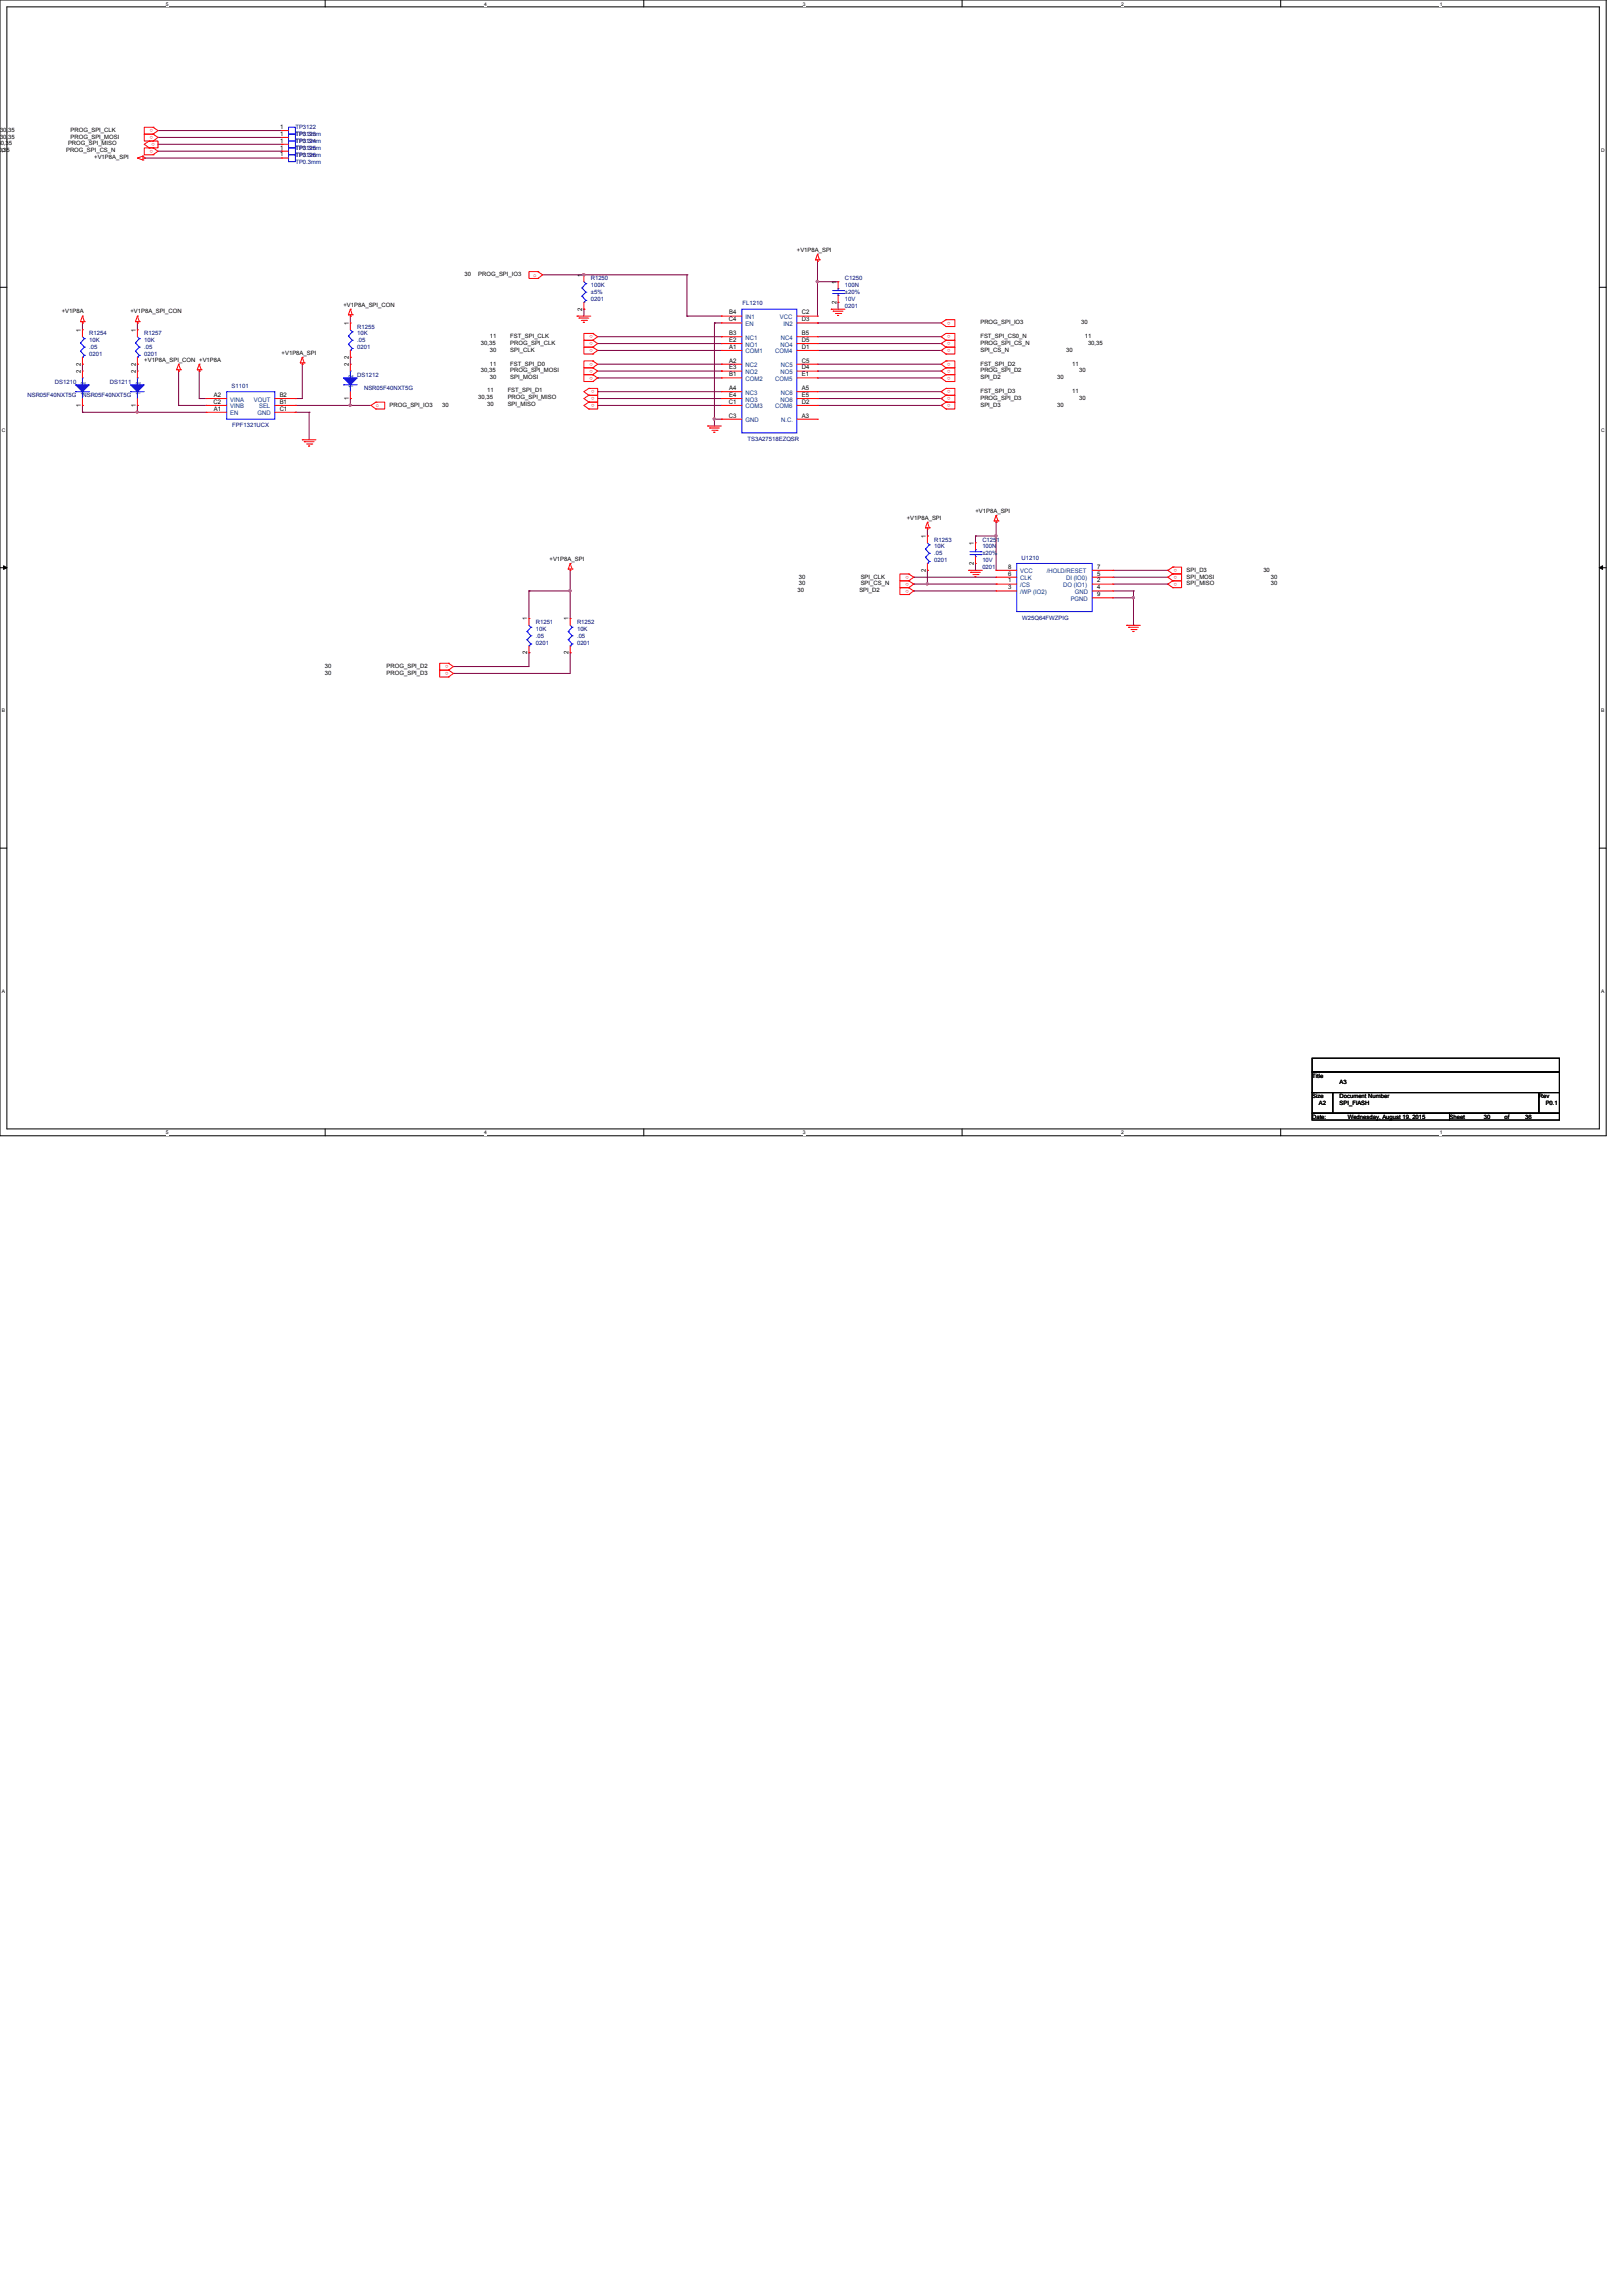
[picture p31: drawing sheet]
<svg xmlns="http://www.w3.org/2000/svg" width="210mm" height="297mm" viewBox="0 0 210 297" stroke-linecap="round" stroke-linejoin="round" font-family="sans-serif">
<defs><g id="words">
<g font-size=".8">
<text x="0" y="17.1">30,35</text>
<text x="0" y="17.9">30,35</text>
<text x="9.1" y="17.1">PROG_SPI_CLK</text>
<text x="9.1" y="17.9">PROG_SPI_MOSI</text>
<text x="36.2" y="17.6">1</text>
<text x="36.2" y="16.7">1</text>
<text x="-.6" y="19.7">30,35</text>
<text x="-.3" y="18.8">30,35</text>
<text x="8.6" y="19.7">PROG_SPI_CS_N</text>
<text x="8.8" y="18.8">PROG_SPI_MISO</text>
<text x="12.2" y="20.6">+V1P8A_SPI</text>
<text x="36.2" y="18.5">1</text>
<text x="36.2" y="19.3">1</text>
<text x="36.2" y="20.2">1</text>
<text x="60.1" y="35.7">30</text>
<text x="61.9" y="35.7">PROG_SPI_IO3</text>
<text x="75.4" y="35.8" transform="rotate(-90 75.4 35.8)">1</text>
<text x="103.1" y="32.6">+V1P8A_SPI</text>
<text x="8" y="40.6">+V1P8A</text>
<text x="16.9" y="40.6">+V1P8A_SPI_CON</text>
<text x="44.4" y="39.7">+V1P8A_SPI_CON</text>
<text x="75.4" y="40.2" transform="rotate(-90 75.4 40.2)">2</text>
<text x="94.3" y="41.6">C4</text>
<text x="94.4" y="40.7">B4</text>
<text x="103.8" y="41.6">D3</text>
<text x="103.8" y="40.7">C2</text>
<text x="108.2" y="39.3" transform="rotate(-90 108.2 39.3)">2</text>
<text x="108.2" y="36.7" transform="rotate(-90 108.2 36.7)">1</text>
<text x="126.9" y="42">PROG_SPI_IO3</text>
<text x="139.9" y="42">30</text>
<text x="10.5" y="47.3" transform="rotate(-90 10.5 47.3)">2</text>
<text x="10.5" y="42.9" transform="rotate(-90 10.5 42.9)">1</text>
<text x="17.6" y="47.3" transform="rotate(-90 17.6 47.3)">2</text>
<text x="17.6" y="42.9" transform="rotate(-90 17.6 42.9)">1</text>
<text x="18.7" y="46.8">+V1P8A_SPI_CON +V1P8A</text>
<text x="36.4" y="45.9">+V1P8A_SPI</text>
<text x="45.1" y="47.4" transform="rotate(-90 45.1 47.4)">2</text>
<text x="45.1" y="46.4" transform="rotate(-90 45.1 46.4)">2</text>
<text x="45.1" y="42" transform="rotate(-90 45.1 42)">1</text>
<text x="62.2" y="44.6">30,35</text>
<text x="63.4" y="45.5">30</text>
<text x="63.4" y="43.7">11</text>
<text x="63.4" y="47.3">11</text>
<text x="66" y="45.5">SPI_CLK</text>
<text x="66" y="43.7">FST_SPI_CLK</text>
<text x="66" y="44.6">PROG_SPI_CLK</text>
<text x="66" y="47.3">FST_SPI_D0</text>
<text x="94.4" y="43.3">B3</text>
<text x="94.4" y="46.9">A2</text>
<text x="94.4" y="44.2">E2</text>
<text x="94.4" y="47.8">E3</text>
<text x="94.4" y="45.1">A1</text>
<text x="103.8" y="43.3">B5</text>
<text x="103.8" y="46.9">C5</text>
<text x="103.8" y="44.2">D5</text>
<text x="103.8" y="47.8">D4</text>
<text x="103.8" y="45.1">D1</text>
<text x="126.9" y="45.5">SPI_CS_N</text>
<text x="126.9" y="43.7">FST_SPI_CS0_N</text>
<text x="126.9" y="44.6">PROG_SPI_CS_N</text>
<text x="126.9" y="47.3">FST_SPI_D2</text>
<text x="138" y="45.5">30</text>
<text x="138.8" y="47.3">11</text>
<text x="140.4" y="43.7">11</text>
<text x="140.8" y="44.6">30,35</text>
<text x="10.5" y="52.6" transform="rotate(-90 10.5 52.6)">1</text>
<text x="10.5" y="48.3" transform="rotate(-90 10.5 48.3)">2</text>
<text x="17.6" y="52.6" transform="rotate(-90 17.6 52.6)">1</text>
<text x="17.6" y="48.3" transform="rotate(-90 17.6 48.3)">2</text>
<text x="27.6" y="52.2">C2</text>
<text x="27.7" y="51.4">A2</text>
<text x="27.7" y="53.1">A1</text>
<text x="36.2" y="51.4">B2</text>
<text x="36.2" y="52.2">B1</text>
<text x="36.2" y="53.1">C1</text>
<text x="45.1" y="51.7" transform="rotate(-90 45.1 51.7)">1</text>
<text x="50.4" y="52.6">PROG_SPI_IO3</text>
<text x="57.2" y="52.6">30</text>
<text x="61.9" y="51.6">30,35</text>
<text x="62.2" y="48.2">30,35</text>
<text x="63" y="52.5">30</text>
<text x="63" y="50.8">11</text>
<text x="63.4" y="49.1">30</text>
<text x="65.7" y="52.5">SPI_MISO</text>
<text x="65.7" y="50.8">FST_SPI_D1</text>
<text x="65.7" y="51.6">PROG_SPI_MISO</text>
<text x="66" y="49.1">SPI_MOSI</text>
<text x="66" y="48.2">PROG_SPI_MOSI</text>
<text x="94.3" y="52.2">C1</text>
<text x="94.4" y="50.5">A4</text>
<text x="94.4" y="51.4">E4</text>
<text x="94.4" y="48.7">B1</text>
<text x="103.8" y="50.5">A5</text>
<text x="103.8" y="51.4">E5</text>
<text x="103.8" y="48.7">E1</text>
<text x="103.8" y="52.2">D2</text>
<text x="126.9" y="49.1">SPI_D2</text>
<text x="126.9" y="52.6">SPI_D3</text>
<text x="126.9" y="48.2">PROG_SPI_D2</text>
<text x="126.9" y="50.8">FST_SPI_D3</text>
<text x="126.9" y="51.7">PROG_SPI_D3</text>
<text x="136.8" y="49.1">30</text>
<text x="136.8" y="52.6">30</text>
<text x="138.8" y="50.8">11</text>
<text x="139.7" y="48.2">30</text>
<text x="139.7" y="51.7">30</text>
<text x="94.3" y="54">C3</text>
<text x="103.8" y="54">A3</text>
<text x="117.3" y="67.2">+V1P8A_SPI</text>
<text x="119.8" y="69.6" transform="rotate(-90 119.8 69.6)">1</text>
<text x="126" y="70.5" transform="rotate(-90 126 70.5)">1</text>
<text x="126.2" y="66.3">+V1P8A_SPI</text>
<text x="71.1" y="72.6">+V1P8A_SPI</text>
<text x="103.2" y="76.6">30</text>
<text x="103.4" y="74.8">30</text>
<text x="103.4" y="75.7">30</text>
<text x="111.2" y="76.6">SPI_D2</text>
<text x="111.4" y="74.8">SPI_CLK</text>
<text x="111.4" y="75.7">SPI_CS_N</text>
<text x="119.8" y="74" transform="rotate(-90 119.8 74)">2</text>
<text x="126" y="73.1" transform="rotate(-90 126 73.1)">2</text>
<text x="130.5" y="73.6">8</text>
<text x="130.5" y="74.5">6</text>
<text x="130.5" y="75.4">1</text>
<text x="130.5" y="76.2">3</text>
<text x="142" y="73.6">7</text>
<text x="142" y="74.5">5</text>
<text x="142" y="75.4">2</text>
<text x="142" y="76.2">4</text>
<text x="142" y="77.1">9</text>
<text x="153.5" y="74.8">SPI_MOSI</text>
<text x="153.5" y="75.7">SPI_MISO</text>
<text x="153.5" y="74">SPI_D3</text>
<text x="163.5" y="74">30</text>
<text x="164.5" y="74.8">30</text>
<text x="164.5" y="75.7">30</text>
<text x="68.2" y="80.3" transform="rotate(-90 68.2 80.3)">1</text>
<text x="73.6" y="80.3" transform="rotate(-90 73.6 80.3)">1</text>
<text x="42" y="86.4">30</text>
<text x="42" y="87.3">30</text>
<text x="50" y="86.4">PROG_SPI_D2</text>
<text x="50" y="87.3">PROG_SPI_D3</text>
<text x="68.2" y="84.6" transform="rotate(-90 68.2 84.6)">2</text>
<text x="73.6" y="84.6" transform="rotate(-90 73.6 84.6)">2</text>
<text x="169.8" y="139.4">Title</text>
<text x="169.8" y="142.1">Size</text>
<text x="170.7" y="143">A2</text>
<text x="173.4" y="142.1">Document Number</text>
<text x="173.4" y="143">SPI_FlASH</text>
<text x="173.4" y="140.3">A3</text>
<text x="199.1" y="142.1">Rev</text>
<text x="200" y="143">P0.1</text>
<text x="169.8" y="144.7">Date:</text>
<text x="174.4" y="144.7">Wednesday, August 19, 2015</text>
<text x="187.6" y="144.7">Sheet</text>
<text x="192" y="144.7">30</text>
<text x="194.7" y="144.7">of</text>
<text x="197.4" y="144.7">36</text>
</g>
<g font-size=".8" fill="#f00">
<text x="19.8" y="16.7" transform="rotate(-180 19.8 16.7)">o</text>
<text x="19.8" y="17.6" transform="rotate(-180 19.8 17.6)">o</text>
<text x="19.8" y="19.4" transform="rotate(-180 19.8 19.4)">o</text>
<text x="20" y="18.5" transform="rotate(-180 20 18.5)">o</text>
<text x="69" y="35.8">o</text>
<text x="123" y="41.6" transform="rotate(-180 123 41.6)">o</text>
<text x="76.7" y="45.2" transform="rotate(-180 76.7 45.2)">o</text>
<text x="76.7" y="43.4" transform="rotate(-180 76.7 43.4)">o</text>
<text x="76.7" y="44.3" transform="rotate(-180 76.7 44.3)">o</text>
<text x="76.7" y="46.9" transform="rotate(-180 76.7 46.9)">o</text>
<text x="76.7" y="47.8" transform="rotate(-180 76.7 47.8)">o</text>
<text x="123" y="45.2" transform="rotate(-180 123 45.2)">o</text>
<text x="123" y="43.4" transform="rotate(-180 123 43.4)">o</text>
<text x="123" y="44.3" transform="rotate(-180 123 44.3)">o</text>
<text x="123" y="46.9" transform="rotate(-180 123 46.9)">o</text>
<text x="123" y="47.8" transform="rotate(-180 123 47.8)">o</text>
<text x="48.6" y="52.7">o</text>
<text x="76.7" y="48.7" transform="rotate(-180 76.7 48.7)">o</text>
<text x="76.9" y="52.3" transform="rotate(-180 76.9 52.3)">o</text>
<text x="76.9" y="50.5" transform="rotate(-180 76.9 50.5)">o</text>
<text x="76.9" y="51.4" transform="rotate(-180 76.9 51.4)">o</text>
<text x="123" y="48.7" transform="rotate(-180 123 48.7)">o</text>
<text x="123" y="52.3" transform="rotate(-180 123 52.3)">o</text>
<text x="123" y="50.5" transform="rotate(-180 123 50.5)">o</text>
<text x="123" y="51.4" transform="rotate(-180 123 51.4)">o</text>
<text x="117.6" y="76.3" transform="rotate(-180 117.6 76.3)">o</text>
<text x="117.6" y="74.5" transform="rotate(-180 117.6 74.5)">o</text>
<text x="117.6" y="75.4" transform="rotate(-180 117.6 75.4)">o</text>
<text x="152.4" y="74.5" transform="rotate(-180 152.4 74.5)">o</text>
<text x="152.4" y="75.4" transform="rotate(-180 152.4 75.4)">o</text>
<text x="152.4" y="73.6" transform="rotate(-180 152.4 73.6)">o</text>
<text x="58" y="86.1" transform="rotate(-180 58 86.1)">o</text>
<text x="58" y="87" transform="rotate(-180 58 87)">o</text>
</g>
<g font-size=".8" fill="#000080">
<text x="38.2" y="17.6">TP3123</text>
<text x="38.2" y="16.7">TP3122</text>
<text x="38.2" y="17.6">TP0.3mm</text>
<text x="38.2" y="18.5">TP0.3mm</text>
<text x="38.2" y="18.5">TP3124</text>
<text x="38.2" y="19.4">TP0.3mm</text>
<text x="38.2" y="19.4">TP3125</text>
<text x="38.2" y="20.3">TP0.3mm</text>
<text x="38.2" y="20.3">TP3126</text>
<text x="38.2" y="21.2">TP0.3mm</text>
<text x="76.5" y="36.3">R1250</text>
<text x="76.5" y="37.2">100K</text>
<text x="76.5" y="38.1">±5%</text>
<text x="76.5" y="38.9">0201</text>
<text x="96.1" y="39.5">FL1210</text>
<text x="109.3" y="36.3">C1250</text>
<text x="109.3" y="37.2">100N</text>
<text x="109.3" y="39.8">0201</text>
<text x="109.3" y="38.9">10V</text>
<text x="109.3" y="38.1">±20%</text>
<text x="11.6" y="43.4">R1254</text>
<text x="11.6" y="44.3">10K</text>
<text x="11.6" y="45.2">.05</text>
<text x="11.6" y="46.1">0201</text>
<text x="18.7" y="43.4">R1257</text>
<text x="18.7" y="44.3">10K</text>
<text x="18.7" y="45.2">.05</text>
<text x="18.7" y="46.1">0201</text>
<text x="46.2" y="42.5">R1255</text>
<text x="46.2" y="43.4">10K</text>
<text x="46.2" y="44.3">.05</text>
<text x="46.2" y="45.2">0201</text>
<text x="3.6" y="51.4">NSR05F40NXT5G</text>
<text x="7.1" y="49.6">DS1210</text>
<text x="10.7" y="51.4">NSR05F40NXT5G</text>
<text x="14.2" y="49.6">DS1211</text>
<text x="30" y="50.2">S1101</text>
<text x="46.2" y="48.7">DS1212</text>
<text x="47.1" y="50.5">NSR05F40NXT5G</text>
<text x="30.1" y="55.3">FPF1321UCX</text>
<text x="96.7" y="57.1">TS3A27518EZQSR</text>
<text x="120.9" y="70.1">R1253</text>
<text x="120.9" y="71">10K</text>
<text x="120.9" y="71.8">.05</text>
<text x="127.1" y="70.1">C1251</text>
<text x="127.1" y="71">100N</text>
<text x="127.1" y="71.8">±20%</text>
<text x="120.9" y="72.7">0201</text>
<text x="127.1" y="73.6">0201</text>
<text x="127.1" y="72.7">10V</text>
<text x="132.2" y="72.4">U1210</text>
<text x="69.3" y="80.7">R1251</text>
<text x="69.3" y="81.6">10K</text>
<text x="69.3" y="82.5">.05</text>
<text x="69.3" y="83.4">0201</text>
<text x="74.7" y="80.7">R1252</text>
<text x="74.7" y="81.6">10K</text>
<text x="74.7" y="82.5">.05</text>
<text x="74.7" y="83.4">0201</text>
<text x="132.3" y="80.2">W25Q64FWZPIG</text>
</g>
<g font-size=".8" fill="#004080">
<text x="96.5" y="41.3">IN1</text>
<text x="100.9" y="41.3">VCC</text>
<text x="96.5" y="42.2">EN</text>
<text x="96.5" y="43.9">NC1</text>
<text x="96.5" y="47.5">NC2</text>
<text x="96.5" y="44.8">NO1</text>
<text x="96.5" y="45.7">COM1</text>
<text x="100.3" y="45.7">COM4</text>
<text x="101" y="44.8">NO4</text>
<text x="101" y="43.9">NC4</text>
<text x="101" y="47.5">NC5</text>
<text x="101.4" y="42.2">IN2</text>
<text x="11" y="51.1" transform="rotate(-90 11 51.1)">1</text>
<text x="11" y="49.8" transform="rotate(-90 11 49.8)">2</text>
<text x="18.2" y="51.1" transform="rotate(-90 18.2 51.1)">1</text>
<text x="18.2" y="49.8" transform="rotate(-90 18.2 49.8)">2</text>
<text x="29.8" y="51.9">VINA</text>
<text x="29.8" y="52.8">VINB</text>
<text x="29.8" y="53.7">EN</text>
<text x="32.9" y="51.9">VOUT</text>
<text x="33.3" y="53.7">GND</text>
<text x="33.5" y="52.8">SEL</text>
<text x="45.7" y="50.2" transform="rotate(-90 45.7 50.2)">1</text>
<text x="45.7" y="48.9" transform="rotate(-90 45.7 48.9)">2</text>
<text x="96.5" y="51.1">NC3</text>
<text x="96.5" y="48.4">NO2</text>
<text x="96.5" y="51.9">NO3</text>
<text x="96.5" y="49.3">COM2</text>
<text x="96.5" y="52.8">COM3</text>
<text x="100.3" y="49.3">COM5</text>
<text x="100.3" y="52.8">COM6</text>
<text x="101" y="48.4">NO5</text>
<text x="101" y="51.9">NO6</text>
<text x="101" y="51.1">NC6</text>
<text x="96.5" y="54.6">GND</text>
<text x="101.1" y="54.6">N.C.</text>
<text x="132" y="74.2">VCC</text>
<text x="132" y="75.1">CLK</text>
<text x="132" y="75.9">/CS</text>
<text x="132" y="76.8">/WP (IO2)</text>
<text x="135.5" y="74.2">/HOLD/RESET</text>
<text x="137.6" y="75.9">DO (IO1)</text>
<text x="138" y="75.1">DI (IO0)</text>
<text x="138.6" y="77.7">PGND</text>
<text x="139.1" y="76.8">GND</text>
</g>
<g font-size=".6">
<text x="21.5" y=".7">5</text>
<text x="62.7" y=".7">4</text>
<text x="103.9" y=".7">3</text>
<text x="145.1" y=".7">2</text>
<text x="186.3" y=".7">1</text>
<text x=".3" y="19.6">D</text>
<text x="207.2" y="19.6">D</text>
<text x=".3" y="55.9">C</text>
<text x="207.2" y="55.9">C</text>
<text x=".3" y="92.2">B</text>
<text x="207.2" y="92.2">B</text>
<text x=".3" y="128.4">A</text>
<text x="207.2" y="128.4">A</text>
<text x="21.5" y="146.8">5</text>
<text x="62.7" y="146.8">4</text>
<text x="103.9" y="146.8">3</text>
<text x="145.1" y="146.8">2</text>
<text x="186.3" y="146.8">1</text>
</g>
</g></defs>
<path d="M0 0h207.9v146.9h-207.9zM.9 .9h206.1v145.1h-206.1z" fill="none" stroke="#000" stroke-width=".13"/>
<g fill="#fff">
<path d="M21.5 .1h.3v.7h-.3z"/>
<path d="M21.5 146.2h.3v.7h-.3z"/>
</g>
<path d="M42.1 0v.9M42.1 146v.9" fill="none" stroke="#000" stroke-width=".13"/>
<g fill="#fff">
<path d="M62.7 .1h.3v.7h-.3z"/>
<path d="M62.7 146.2h.3v.7h-.3z"/>
</g>
<path d="M83.3 0v.9M83.3 146v.9" fill="none" stroke="#000" stroke-width=".13"/>
<g fill="#fff">
<path d="M103.9 .1h.3v.7h-.3z"/>
<path d="M103.9 146.2h.3v.7h-.3z"/>
</g>
<path d="M124.5 0v.9M124.5 146v.9" fill="none" stroke="#000" stroke-width=".13"/>
<g fill="#fff">
<path d="M145.1 .1h.3v.7h-.3z"/>
<path d="M145.1 146.2h.3v.7h-.3z"/>
</g>
<path d="M165.7 0v.9M165.7 146v.9" fill="none" stroke="#000" stroke-width=".13"/>
<g fill="#fff">
<path d="M186.3 .1h.3v.7h-.3z"/>
<path d="M186.3 146.2h.3v.7h-.3z"/>
<path d="M.3 19h.4v.7h-.4z"/>
<path d="M207.2 19h.5v.7h-.5z"/>
<path d="M.3 55.3h.4v.7h-.4z"/>
<path d="M207.2 55.3h.5v.7h-.5z"/>
</g>
<path d="M0 37.2h.9M207 37.2h.9" fill="none" stroke="#000" stroke-width=".13"/>
<g fill="#fff">
<path d="M.3 91.6h.4v.7h-.4z"/>
<path d="M207.2 91.6h.4v.7h-.4z"/>
</g>
<path d="M0 73.4h.9M.5 73.2l.4 .2-.4 .3zM207 73.4l.4-.2v.5zM207 73.4h.9" fill="none" stroke="#000" stroke-width=".13"/>
<path d="M.5 73.2l.4 .2-.4 .3zM207 73.4l.4-.2v.5z" fill="#000"/>
<g fill="#fff">
<path d="M.3 127.8h.3v.8h-.3z"/>
<path d="M207.2 127.8h.4v.8h-.4z"/>
</g>
<path d="M0 109.7h.9M207 109.7h.9" fill="none" stroke="#000" stroke-width=".13"/>
<g fill="none" stroke="#800040" stroke-width=".13">
<path d="M105.8 36.4h.1M105.8 36.4h2.7M105.8 36.4v4.5M77.3 50.7h.1M77.3 51.6h.1M77.3 45.3h.1M77.3 48.9h.1M77.3 52.5h.1M77.3 43.6h16M77.3 44.4h16M77.3 47.1h16M77.3 48h16"/>
<path d="M77.3 50.7h16M77.3 51.6h16M77.3 45.3h16M77.3 48.9h16M77.3 52.5h16M92.5 54.2h.1M92.5 54.2v.9M92.5 54.2h.8M93.3 43.6h.1M93.3 44.4h.1M93.3 47.1h.1M93.3 48h.1"/>
<path d="M105.8 43.6h16M105.8 44.4h16M105.8 47.1h16M105.8 48h16M105.8 50.7h16M105.8 51.6h16M105.8 45.3h16M105.8 48.9h16M105.8 52.5h16M121.8 43.6h.1M121.8 44.4h.1M121.8 47.1h.1"/>
<path d="M121.8 48h.1M121.8 50.7h.1M121.8 51.6h.1M121.8 45.3h.1M121.8 48.9h.1M121.8 52.5h.1"/>
</g>
<path d="M105.7 36.3h.2v.2h-.2z" fill-rule="evenodd" fill="#f0f"/>
<path d="M105.7 36.3h.2v.2h-.2z" fill="none" stroke="#f0f" stroke-width=".13"/>
<path d="M70.2 35.6h5.4M75.6 35.6h.1M105.8 33.8h.1M105.8 33.8v2.6M92.5 41.8h.1M92.5 41.8h.8M92.5 41.8v12.4M105.8 41.8h.1M105.8 41.8h16" fill="none" stroke="#800040" stroke-width=".13"/>
<path d="M92.3 54.1h.2v.2h-.2z" fill-rule="evenodd" fill="#f0f"/>
<path d="M92.3 54.1h.2v.2h-.2z" fill="none" stroke="#f0f" stroke-width=".13"/>
<path d="M75.6 35.6h.1M75.6 35.6h13.3M75.6 40h.1M75.6 40v.9" fill="none" stroke="#800040" stroke-width=".13"/>
<path d="M75.4 35.4h.2v.2h-.2z" fill-rule="evenodd" fill="#f0f"/>
<path d="M75.4 35.4h.2v.2h-.2z" fill="none" stroke="#f0f" stroke-width=".13"/>
<path d="M108.5 39.1h.1M108.5 39.1v.9M68.5 76.5h.1M68.5 76.5v3.5M68.5 76.5h5.3M73.8 76.5h.1M73.8 73.8v6.2" fill="none" stroke="#800040" stroke-width=".13"/>
<path d="M73.6 76.3h.3v.2h-.3z" fill-rule="evenodd" fill="#f0f"/>
<path d="M73.6 76.3h.3v.2h-.3z" fill="none" stroke="#f0f" stroke-width=".13"/>
<g fill="none" stroke="#800040" stroke-width=".13">
<path d="M20.4 16.9h.1M20.4 17.8h.1M20.4 18.7h.1M20.4 16.9h16M20.4 17.8h16M20.4 18.7h16M20.4 19.6h16M36.4 19.6h.1M18.7 20.4h.1M18.7 20.4h17.7M88.9 35.6h.1M88.9 35.6v5.3"/>
<path d="M88.9 40.9h.1M88.9 40.9h4.4M118.2 76.5h.1M118.2 74.7h.1M118.2 75.6h.1M118.2 76.5h10.7M118.2 74.7h10.7M120 73.8h.1M120 73.8v1.8h-1.8M58.7 86.2h.1M58.7 87.1h.1M68.5 84.5h.1"/>
<path d="M68.5 84.5v1.7h-9.8M73.8 84.5h.1M73.8 84.5v2.6h-15.1"/>
</g>
<path d="M119.9 75.4h.2v.2h-.2z" fill-rule="evenodd" fill="#f0f"/>
<path d="M119.9 75.4h.2v.2h-.2z" fill="none" stroke="#f0f" stroke-width=".13"/>
<path d="M120 75.6h.1M120 69.3h.1M120 75.6h8.9M120 68.5v.8M126.2 69.3h.1M126.2 69.3v.9M126.2 69.3h2.7M128.9 67.6h.1M128.9 69.3h.1M128.9 73.8h.1M128.9 67.6v6.2" fill="none" stroke="#800040" stroke-width=".13"/>
<path d="M128.8 69.2h.2v.2h-.2z" fill-rule="evenodd" fill="#f0f"/>
<path d="M128.8 69.2h.2v.2h-.2z" fill="none" stroke="#f0f" stroke-width=".13"/>
<g fill="none" stroke="#800040" stroke-width=".13">
<path d="M126.2 73.8h.1M126.2 72.9v.9M144 74.7h7.1M144 75.6h7.1M144 73.8h7.1M144 76.5h2.7M144 77.3h2.7M146.7 76.5h.1M146.7 77.3h.1M146.7 76.5v4.4M151.1 74.7h.1M151.1 75.6h.1"/>
<path d="M151.1 73.8h.1M146.7 80.9h.1"/>
</g>
<path d="M146.5 77.2h.3v.2h-.3z" fill-rule="evenodd" fill="#f0f"/>
<path d="M146.5 77.2h.3v.2h-.3z" fill="none" stroke="#f0f" stroke-width=".13"/>
<g fill="none" stroke="#800040" stroke-width=".13">
<path d="M10.7 41.8h.1M10.7 52.5h.1M10.7 53.3h.1M10.7 41.8v.9M10.7 52.5v.8M10.7 53.3h7.1M17.8 41.8h.1M17.8 41.8v.9M23.1 48h.1M23.1 52.5h.1M23.1 48v4.5M23.1 52.5h3.6"/>
<path d="M25.8 48h.1M25.8 51.6h.1M25.8 51.6h.9M25.8 48v3.6M38.2 51.6h.1M39.1 47.1h.1M39.1 47.1v4.5h-.9"/>
</g>
<path d="M17.6 53.2h.3v.2h-.3z" fill-rule="evenodd" fill="#f0f"/>
<path d="M17.6 53.2h.3v.2h-.3z" fill="none" stroke="#f0f" stroke-width=".13"/>
<g fill="none" stroke="#800040" stroke-width=".13">
<path d="M10.7 47.1h.1M10.7 47.1v.9M17.8 52.5h.1M17.8 53.3h.1M17.8 47.1h.1M17.8 47.1v.9M17.8 52.5v.8M17.8 53.3h8.9M38.2 52.5h.1M45.3 40.9h.1M45.3 51.6h.1M45.3 46.2h.1"/>
<path d="M45.3 40.9v.9M45.3 46.2v.9M45.3 51.6v.9h-7.1"/>
</g>
<path d="M45.2 52.3h.2v.2h-.2z" fill-rule="evenodd" fill="#f0f"/>
<path d="M45.2 52.3h.2v.2h-.2z" fill="none" stroke="#f0f" stroke-width=".13"/>
<path d="M38.2 53.3h.1M38.2 53.3h1.8M40 53.3h.1M40 53.3v3.6M45.3 52.5h.1M45.3 52.5h2.7" fill="none" stroke="#800040" stroke-width=".13"/>
<g fill="none" stroke="#f00" stroke-width=".13">
<path d="M19.3 19.1h.1M19.3 18.2h.1M19.3 18.2h1.1v.9h-1.1M19.3 18.2l-.6 .5 .6 .4M19.8 17.4h.1M19.8 16.5h.1M19.8 16.5h-1.1v.9h1.1M19.8 18.2h.1M19.8 17.4h-1.1v.8h1.1M19.8 19.1h.1M19.8 19.1h-1.1v.9h1.1M19.8 16.5l.6 .4-.6 .5"/>
<path d="M19.8 17.4l.6 .4-.6 .4M19.8 19.1l.6 .5-.6 .4M36.4 17.8h.1M36.4 17.8h.9M17.8 20.4h.1M17.8 20.4l.7 .3M18.5 20.7h.1M18.5 20.2h.1M18.5 20.2v.5M18.5 20.4h.2M18.5 20.2l-.7 .2M18.7 20.4h.1"/>
<path d="M19.8 20h.1M69.6 35.1h.1M69.6 36h.1M69.6 35.1h-1.1v.9h1.1M69.6 35.1l.6 .5-.6 .4M75.6 35.6h.1M75.6 35.6v.8M75.6 39.1v.9M105.5 33.6h.1M105.5 33.6h.5M105.8 33.8h.1M105.8 32.9h.1"/>
<path d="M105.8 33.6v.2M105.8 32.9l-.3 .7M105.8 32.9l.2 .7M106 33.6h.1M10.4 41.6h.1M10.4 41.6h.5M10.7 41.8h.1M10.7 40.9h.1M10.7 41.6v.2M10.7 40.9l-.3 .7M10.7 40.9l.2 .7M10.9 41.6h.1"/>
<path d="M17.5 41.6h.1M17.5 41.6h.5M17.8 41.8h.1M17.8 40.9h.1M17.8 41.6v.2M17.8 40.9l-.3 .7M17.8 40.9l.2 .7M18 41.6h.1M22.9 47.8h.1M22.9 47.8h.5M23.1 48h.1M23.1 47.1h.1"/>
<path d="M23.1 47.8v.2M23.1 47.1l-.2 .7M23.1 47.1l.3 .7M23.4 47.8h.1M25.5 47.8h.1M25.5 47.8h.5M25.8 48h.1M25.8 47.1h.1M25.8 47.8v.2M25.8 47.1l-.3 .7M25.8 47.1l.2 .7M26 47.8h.1"/>
<path d="M38.9 46.9h.1M38.9 46.9h.5M39.1 47.1h.1M39.1 46.2h.1M39.1 56.9h.1M39.1 46.9v.2M39.1 46.2l-.2 .7M39.1 46.2l.3 .7M39.1 56.9h1.8M39.4 46.9h.1M39.4 57.1h.1M39.4 57.1h1.2"/>
<path d="M39.7 57.4h.6M39.9 57.7h.1M39.9 57.7h.2M40.3 57.4h.1M45.1 40.7h.1M45.1 40.7h.5M45.3 40.9h.1M45.3 40h.1M45.3 40.7v.2M45.3 40l-.2 .7M45.3 40l.3 .7M45.6 40.7h.1"/>
<path d="M48.6 52h.1M48.6 52.9h.1M48.6 52h1.2v.9h-1.2M48.6 52l-.6 .5 .6 .4M74.7 40.9h.1M74.7 40.9h1.8M74.9 41.1h.1M74.9 41.1h1.3M75.2 41.4h.7M75.5 41.7h.1M75.6 40h.1M75.9 41.4h.1"/>
<path d="M76.2 52.9h.1M76.2 52h.1M76.2 52h1.1v.9h-1.1M76.2 51.1h.1M76.2 50.2h.1M76.2 50.2h1.1v.9h-1.1M76.2 51.1h1.1v.9h-1.1M76.2 52l-.6 .5 .6 .4M76.2 50.2l-.6 .5 .6 .4M76.2 51.1l-.6 .5 .6 .4M76.7 45.8h.1M76.7 44.9h.1"/>
<path d="M76.7 44.9h-1.1v.9h1.1M76.7 49.4h.1M76.7 48.5h.1M76.7 48.5h-1.1v.9h1.1M76.7 44h.1M76.7 43.1h.1M76.7 43.1h-1.1v.9h1.1M76.7 44h-1.1v.9h1.1M76.7 47.6h.1M76.7 46.7h.1M76.7 46.7h-1.1v.9h1.1M76.7 47.6h-1.1v.9h1.1"/>
<path d="M76.7 44.9l.6 .4-.6 .5M76.7 48.5l.6 .4-.6 .5M76.7 43.1l.6 .5-.6 .4M76.7 44l.6 .4-.6 .5M76.7 46.7l.6 .4-.6 .5M76.7 47.6l.6 .4-.6 .5M91.6 55.1h.1M91.6 55.1h1.7M91.8 55.4h.1M91.8 55.4h1.3M92.1 55.7h.7M92.4 55.9h.1"/>
<path d="M92.8 55.7h.1M107.6 40h.1M107.6 40h1.7M107.8 40.3h.1M107.8 40.3h1.3M108.1 40.6h.7M108.4 40.8h.1M108.8 40.6h.1M122.4 45.8h.1M122.4 44.9h.1M122.4 44.9h1.2v.9h-1.2M122.4 42.2h.1"/>
<path d="M122.4 41.4h.1M122.4 41.4h1.2v.8h-1.2M122.4 49.4h.1M122.4 48.5h.1M122.4 48.5h1.2v.9h-1.2M122.4 52.9h.1M122.4 52h.1M122.4 52h1.2v.9h-1.2M122.4 44h.1M122.4 43.1h.1M122.4 43.1h1.2v.9h-1.2M122.4 44h1.2v.9h-1.2"/>
<path d="M122.4 47.6h.1M122.4 46.7h.1M122.4 46.7h1.2v.9h-1.2M122.4 47.6h1.2v.9h-1.2M122.4 51.1h.1M122.4 50.2h.1M122.4 50.2h1.2v.9h-1.2M122.4 51.1h1.2v.9h-1.2M122.4 44.9l-.6 .4 .6 .5M122.4 41.4l-.6 .4 .6 .4M122.4 48.5l-.6 .4 .6 .5M122.4 52l-.6 .5 .6 .4"/>
<path d="M122.4 43.1l-.6 .5 .6 .4M122.4 44l-.6 .4 .6 .5M122.4 46.7l-.6 .4 .6 .5M122.4 47.6l-.6 .4 .6 .5M122.4 50.2l-.6 .5 .6 .4M122.4 51.1l-.6 .5 .6 .4M73.5 73.6h.1M73.5 73.6h.5M73.8 73.8h.1M73.8 72.9h.1M73.8 73.6v.2M73.8 72.9l-.3 .7"/>
<path d="M73.8 72.9l.2 .7M74 73.6h.1M117.6 76.9h.1M117.6 76h.1M117.6 76h-1.1v.9h1.1M117.6 75.1h.1M117.6 74.3h.1M117.6 74.3h-1.1v.8h1.1M117.6 75.1h-1.1v.9h1.1M117.6 76l.6 .5-.6 .4M117.6 74.3l.6 .4-.6 .4M117.6 75.1l.6 .5-.6 .4"/>
<path d="M119.8 68.3h.1M119.8 68.3h.5M120 68.5h.1M120 67.6h.1M120 68.3v.2M120 67.6l-.2 .7M120 67.6l.3 .7M120.3 68.3h.1M125.3 73.8h.1M125.3 73.8h1.8M125.6 74h.1M125.6 74h1.3"/>
<path d="M125.9 74.3h.7M126.2 74.6h.1M126.6 74.3h.1M128.7 67.4h.1M128.7 67.4h.5M128.9 67.6h.1M128.9 66.7h.1M128.9 67.4v.2M128.9 66.7l-.2 .7M128.9 66.7l.3 .7M129.2 67.4h.1M151.8 75.1h.1"/>
<path d="M151.8 74.3h.1M151.8 74.3h1.1v.8h-1.1M151.8 76h.1M151.8 75.1h1.1v.9h-1.1M151.8 73.4h.1M151.8 73.4h1.1v.9h-1.1M151.8 74.3l-.7 .4 .7 .4M151.8 75.1l-.7 .5 .7 .4M151.8 73.4l-.7 .4 .7 .5M58 86.7h.1M58 85.8h.1M58 85.8h-1.1v.9h1.1"/>
<path d="M58 87.6h.1M58 86.7h-1.1v.9h1.1M58 85.8l.7 .4-.7 .5M58 86.7l.7 .4-.7 .5M145.8 80.9h.1M145.8 80.9h1.8M146 81.2h.1M146 81.2h1.3M146.3 81.4h.7M146.6 81.7h.1M146.6 81.7h.2M147 81.4h.1"/>
</g>
<path d="M169.8 136.9h32v1.8h-32zM169.8 138.7h32v2.7h-32zM169.8 141.4h2.7v2.6h-2.7zM169.8 144h17.8v.9h-17.8zM172.5 141.4h26.6v2.6h-26.6zM187.6 144h14.2v.9h-14.2zM199.1 141.4h2.7v2.6h-2.7z" fill="none" stroke="#000" stroke-width=".13"/>
<g fill="none" stroke="#00f" stroke-width=".13">
<path d="M37.3 17.4h.9v.8h-.9zM75.3 37.3h.1M75.3 38.3h.1M75.3 37.3l.5 .5M75.3 38.3l.5 .6M75.6 39.1h.1M75.6 36.4l.2 .3M75.8 36.7h.1M75.8 37.8h.1M75.8 38.9h.1M75.8 36.7l-.5 .6M75.8 37.8l-.5 .5"/>
<path d="M75.8 38.9l-.2 .2"/>
</g>
<path d="M44.4 48.9h1.8l-.9 .9z" fill="#00f"/>
<g fill="none" stroke="#00f" stroke-width=".13">
<path d="M37.3 18.2h.9v.9h-.9zM37.3 19.1h.9v.9h-.9zM37.3 20h.9v.9h-.9zM10.4 44.4h.1M10.4 45.4h.1M10.4 44.4l.5 .5M10.4 45.4l.5 .6M10.7 46.2h.1M10.7 43.6l.2 .2M10.9 43.8h.1M10.9 44.9h.1M10.9 46h.1"/>
<path d="M10.9 43.8l-.5 .6M10.9 44.9l-.5 .5M10.9 46l-.2 .2M44.4 48.9h1.8l-.9 .9zM44.4 49.8h.1M44.4 49.8h1.8M45.1 43.5h.1M45.1 44.5h.1M45.1 43.5l.5 .5M45.1 44.5l.5 .6M45.3 48h.1M45.3 49.8h.1"/>
<path d="M45.3 45.3h.1M45.3 48v.9M45.3 49.8v.9M45.3 42.7l.3 .2M45.6 42.9h.1M45.6 44h.1M45.6 45.1h.1M45.6 42.9l-.5 .6M45.6 44l-.5 .5M45.6 45.1l-.3 .2M96 40h7.1v16h-7.1zM119.8 71h.1"/>
<path d="M119.8 72.1h.1M119.8 71l.5 .6M119.8 72.1l.5 .5M120 72.9h.1M120 70.2l.3 .3M120.3 70.5h.1M120.3 71.6h.1M120.3 72.6h.1M120.3 70.5l-.5 .5M120.3 71.6l-.5 .5M120.3 72.6l-.3 .3"/>
</g>
<g fill="none" stroke="#f00" stroke-width=".13">
<path d="M36.4 18.7h.1M36.4 19.6h.1M36.4 18.7h.9M36.4 19.6h.9M36.4 20.4h.1M36.4 20.4h.9M10.7 42.7h.1M10.7 47.1h.1M10.7 42.7v.9M10.7 46.2v.9M45.3 51.6h.1M45.3 47.1h.1"/>
<path d="M45.3 41.8h.1M45.3 46.2h.1M45.3 41.8v.9M45.3 45.3v.9M45.3 47.1v.9M45.3 50.7v.9M93.3 40.9h.1M93.3 41.8h.1M93.3 43.6h.1M93.3 47.1h.1M93.3 50.7h.1M93.3 44.4h.1"/>
<path d="M93.3 48h.1M93.3 51.6h.1M93.3 45.3h.1M93.3 48.9h.1M93.3 52.5h.1M93.3 54.2h.1M93.3 40.9h2.7M93.3 41.8h2.7M93.3 43.6h2.7M93.3 47.1h2.7M93.3 50.7h2.7M93.3 44.4h2.7"/>
<path d="M93.3 48h2.7M93.3 51.6h2.7M93.3 45.3h2.7M93.3 48.9h2.7M93.3 52.5h2.7M93.3 54.2h2.7M103.1 40.9h2.7M103.1 41.8h2.7M103.1 43.6h2.7M103.1 47.1h2.7M103.1 50.7h2.7M103.1 44.4h2.7"/>
<path d="M103.1 48h2.7M103.1 51.6h2.7M103.1 45.3h2.7M103.1 48.9h2.7M103.1 52.5h2.7M103.1 54.2h2.7M105.8 41.8h.1M105.8 40.9h.1M105.8 43.6h.1M105.8 47.1h.1M105.8 50.7h.1M105.8 44.4h.1"/>
<path d="M105.8 48h.1M105.8 51.6h.1M105.8 45.3h.1M105.8 48.9h.1M105.8 52.5h.1M105.8 54.2h.1M120 69.3h.1M120 73.8h.1M120 69.3v.9M120 72.9v.9"/>
</g>
<path d="M16.9 49.8h1.8l-.9 .9z" fill="#00f"/>
<g fill="none" stroke="#00f" stroke-width=".13">
<path d="M16.9 49.8h1.8l-.9 .9zM16.9 50.7h.1M16.9 50.7h1.8M17.5 44.4h.1M17.5 45.4h.1M17.5 44.4l.5 .5M17.5 45.4l.5 .6M17.8 48.9h.1M17.8 50.7h.1M17.8 46.2h.1M17.8 48.9v.9M17.8 50.7v.9"/>
<path d="M17.8 43.6l.2 .2M18 43.8h.1M18 44.9h.1M18 46h.1M18 43.8l-.5 .6M18 44.9l-.5 .5M18 46l-.2 .2M29.3 50.7h6.3v3.5h-6.3zM125.5 71.4h1.5M125.5 71.8h1.5M126.2 71.1h.1M126.2 72h.1"/>
<path d="M126.2 71.1v.3M126.2 71.8v.2M127 71.4h.1M127 71.8h.1"/>
</g>
<g fill="none" stroke="#f00" stroke-width=".13">
<path d="M17.8 52.5h.1M17.8 48h.1M17.8 42.7h.1M17.8 47.1h.1M17.8 42.7v.9M17.8 46.2v.9M17.8 48v.9M17.8 51.6v.9M26.7 51.6h.1M26.7 52.5h.1M26.7 53.3h.1M26.7 51.6h2.6"/>
<path d="M26.7 52.5h2.6M26.7 53.3h2.6M35.6 51.6h2.6M35.6 52.5h2.6M35.6 53.3h2.6M38.2 51.6h.1M38.2 52.5h.1M38.2 53.3h.1M126.2 70.2h.1M126.2 72.9h.1M126.2 70.2v.9M126.2 72v.9"/>
</g>
<path d="M9.8 49.8h1.8l-.9 .9z" fill="#00f"/>
<g fill="none" stroke="#00f" stroke-width=".13">
<path d="M37.3 16.5h.9v.9h-.9zM107.7 37.6h1.5M107.7 38h1.5M108.5 37.3h.1M108.5 38.2h.1M108.5 37.3v.3M108.5 38v.2M109.2 37.6h.1M109.2 38h.1M9.8 49.8h1.8l-.9 .9zM9.8 50.7h.1M9.8 50.7h1.8"/>
<path d="M10.7 48.9h.1M10.7 50.7h.1M10.7 48.9v.9M10.7 50.7v.9M131.6 72.9h9.8v6.2h-9.8zM68.2 81.7h.1M68.2 82.8h.1M68.2 81.7l.5 .6M68.2 82.8l.5 .5M68.5 83.6h.1M68.5 80.9l.2 .3M68.7 81.2h.1"/>
<path d="M68.7 82.3h.1M68.7 83.3h.1M68.7 81.2l-.5 .5M68.7 82.3l-.5 .5M68.7 83.3l-.2 .3M73.5 81.7h.1M73.5 82.8h.1M73.5 81.7l.5 .6M73.5 82.8l.5 .5M73.8 83.6h.1M73.8 80.9l.2 .3M74 81.2h.1"/>
<path d="M74 82.3h.1M74 83.3h.1M74 81.2l-.5 .5M74 82.3l-.5 .5M74 83.3l-.2 .3"/>
</g>
<g fill="none" stroke="#f00" stroke-width=".13">
<path d="M36.4 16.9h.1M36.4 16.9h.9M108.5 36.4h.1M108.5 39.1h.1M108.5 36.4v.9M108.5 38.2v.9M10.7 52.5h.1M10.7 48h.1M10.7 48v.9M10.7 51.6v.9M128.9 73.8h.1M128.9 74.7h.1"/>
<path d="M128.9 75.6h.1M128.9 76.5h.1M128.9 73.8h2.7M128.9 74.7h2.7M128.9 75.6h2.7M128.9 76.5h2.7M141.4 73.8h2.6M141.4 74.7h2.6M141.4 75.6h2.6M141.4 76.5h2.6M141.4 77.3h2.6M144 73.8h.1"/>
<path d="M144 74.7h.1M144 75.6h.1M144 76.5h.1M144 77.3h.1M68.5 80h.1M68.5 84.5h.1M68.5 80v.9M68.5 83.6v.9M73.8 80h.1M73.8 84.5h.1M73.8 80v.9M73.8 83.6v.9"/>
</g>
<path d="M105.7 36.3h.2v.2h-.2z" fill-rule="evenodd" fill="#f0f"/>
<path d="M105.7 36.3h.2v.2h-.2z" fill="none" stroke="#f0f" stroke-width=".13"/>
<path d="M92.3 54.1h.2v.2h-.2z" fill-rule="evenodd" fill="#f0f"/>
<path d="M92.3 54.1h.2v.2h-.2z" fill="none" stroke="#f0f" stroke-width=".13"/>
<path d="M75.4 35.4h.2v.2h-.2z" fill-rule="evenodd" fill="#f0f"/>
<path d="M75.4 35.4h.2v.2h-.2z" fill="none" stroke="#f0f" stroke-width=".13"/>
<path d="M73.6 76.3h.3v.2h-.3z" fill-rule="evenodd" fill="#f0f"/>
<path d="M73.6 76.3h.3v.2h-.3z" fill="none" stroke="#f0f" stroke-width=".13"/>
<path d="M119.9 75.4h.2v.2h-.2z" fill-rule="evenodd" fill="#f0f"/>
<path d="M119.9 75.4h.2v.2h-.2z" fill="none" stroke="#f0f" stroke-width=".13"/>
<path d="M128.8 69.2h.2v.2h-.2z" fill-rule="evenodd" fill="#f0f"/>
<path d="M128.8 69.2h.2v.2h-.2z" fill="none" stroke="#f0f" stroke-width=".13"/>
<path d="M146.5 77.2h.3v.2h-.3z" fill-rule="evenodd" fill="#f0f"/>
<path d="M146.5 77.2h.3v.2h-.3z" fill="none" stroke="#f0f" stroke-width=".13"/>
<path d="M17.6 53.2h.3v.2h-.3z" fill-rule="evenodd" fill="#f0f"/>
<path d="M17.6 53.2h.3v.2h-.3z" fill="none" stroke="#f0f" stroke-width=".13"/>
<path d="M45.2 52.3h.2v.2h-.2z" fill-rule="evenodd" fill="#f0f"/>
<path d="M45.2 52.3h.2v.2h-.2z" fill="none" stroke="#f0f" stroke-width=".13"/>
<use href="#words"/>
</svg>
